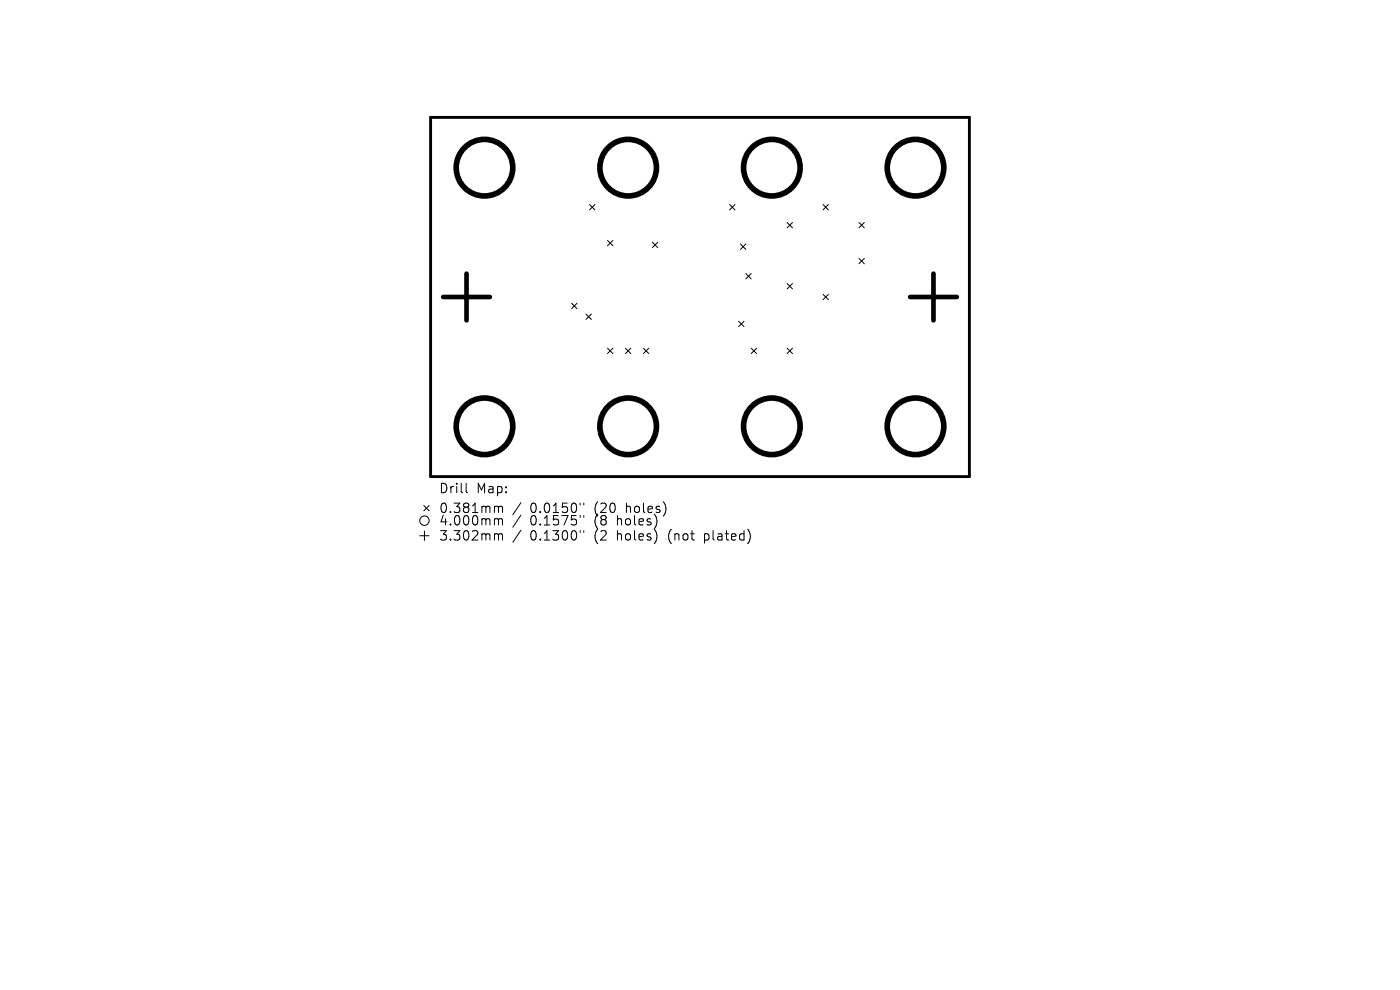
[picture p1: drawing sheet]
<svg xmlns="http://www.w3.org/2000/svg" width="297mm" height="210mm" viewBox="0 0 297 210" stroke-linecap="round" stroke-linejoin="round" font-family="sans-serif">
<defs><g id="words">
<g font-size="2.8">
<text x="93" y="104.9">Drill</text>
<text x="101.1" y="104.9">Map:</text>
<text x="93" y="109.1">0.381mm</text>
<text x="93" y="111.7">4.000mm</text>
<text x="112.5" y="109.1">0.0150&quot;</text>
<text x="112.5" y="111.7">0.1575&quot;</text>
<text x="126.2" y="109.1">(20</text>
<text x="126.2" y="111.7">(8</text>
<text x="131.2" y="111.7">holes)</text>
<text x="133.1" y="109.1">holes)</text>
<text x="93" y="114.9">3.302mm</text>
<text x="112.5" y="114.9">0.1300&quot;</text>
<text x="126.2" y="114.9">(2</text>
<text x="131.2" y="114.9">holes)</text>
<text x="142.2" y="114.9">(not</text>
<text x="150.1" y="114.9">plated)</text>
</g>
</g></defs>
<path d="M91.4 24.9h114.3v76.2h-114.3z" fill="none" stroke="#000" stroke-width=".61"/>
<g fill="none" stroke="#000" stroke-width=".21">
<path d="M125.1 43.4l1.1 1.1M126.2 43.4l-1.1 1.1M128.9 51l1.1 1.1M130 51l-1.1 1.1M138.4 51.4l1.1 1.1M139.5 51.4l-1.1 1.1M154.8 43.4l1.1 1.1M155.9 43.4l-1.1 1.1M157.1 51.8l1.1 1.1M158.2 51.8l-1.1 1.1M158.2 58l1.2 1.2M159.4 58l-1.2 1.2"/>
<path d="M167 47.2l1.1 1.1M168.1 47.2l-1.1 1.1M174.6 43.4l1.1 1.1M175.7 43.4l-1.1 1.1M182.2 47.2l1.2 1.1M182.2 54.8l1.2 1.2M183.4 54.8l-1.2 1.2M183.4 47.2l-1.2 1.1M121.3 64.3l1.1 1.2M122.4 64.3l-1.1 1.2M124.3 66.6l1.2 1.2M125.5 66.6l-1.2 1.2"/>
<path d="M128.9 73.9l1.1 1.1M130 73.9l-1.1 1.1M132.7 73.9l1.1 1.1M133.8 73.9l-1.1 1.1M136.5 73.9l1.1 1.1M137.6 73.9l-1.1 1.1M156.7 68.1l1.1 1.2M157.8 68.1l-1.1 1.2M159.4 73.9l1.1 1.1M160.5 73.9l-1.1 1.1M167 60.1l1.1 1.2M167 73.9l1.1 1.1"/>
<path d="M168.1 60.1l-1.1 1.2M168.1 73.9l-1.1 1.1M174.6 62.4l1.1 1.2M175.7 62.4l-1.1 1.2M89 113.6h2M89.9 107.2l1.1 1.2M90 112.6v2M91 107.2l-1.1 1.2M98.9 102.5v1.7l.3 .3M105.2 107.4h.3l.2 .3M105.2 110h.3l.2 .3M105.2 113.2h.3l.2 .3"/>
<path d="M105.7 107.7l.3-.3 .5 .1 .1 1.2M105.7 107.7v1M105.7 110.3v1.1M105.7 113.5v1.1M105.7 110.3l.3-.3 .5 .1 .1 1.3M105.7 113.5l.3-.3 .5 .1 .1 1.3M110.5 106.6l-1.7 2.6M110.5 109.3l-1.7 2.5M110.5 112.5l-1.7 2.5M123.1 106.7v.4M123.1 109.4v.3M123.1 112.6v.3"/>
<path d="M123.8 106.7v.4M123.8 109.4v.3M123.8 112.6v.3"/>
<circle cx="90" cy="110.4" r="1"/>
</g>
<g fill="none" stroke="#000" stroke-width="1.2">
<circle cx="102.8" cy="35.6" r="6"/>
<circle cx="133.3" cy="35.6" r="6"/>
<circle cx="163.7" cy="35.6" r="6"/>
<circle cx="194.2" cy="35.6" r="6"/>
<circle cx="102.8" cy="90.4" r="6"/>
<circle cx="133.3" cy="90.4" r="6"/>
<circle cx="163.7" cy="90.4" r="6"/>
<circle cx="194.2" cy="90.4" r="6"/>
</g>
<path d="M99 58v10M198 58v10M94 63h9.9M193.1 63h9.9" fill="none" stroke="#000" stroke-width=".99"/>
<use href="#words"/>
</svg>
